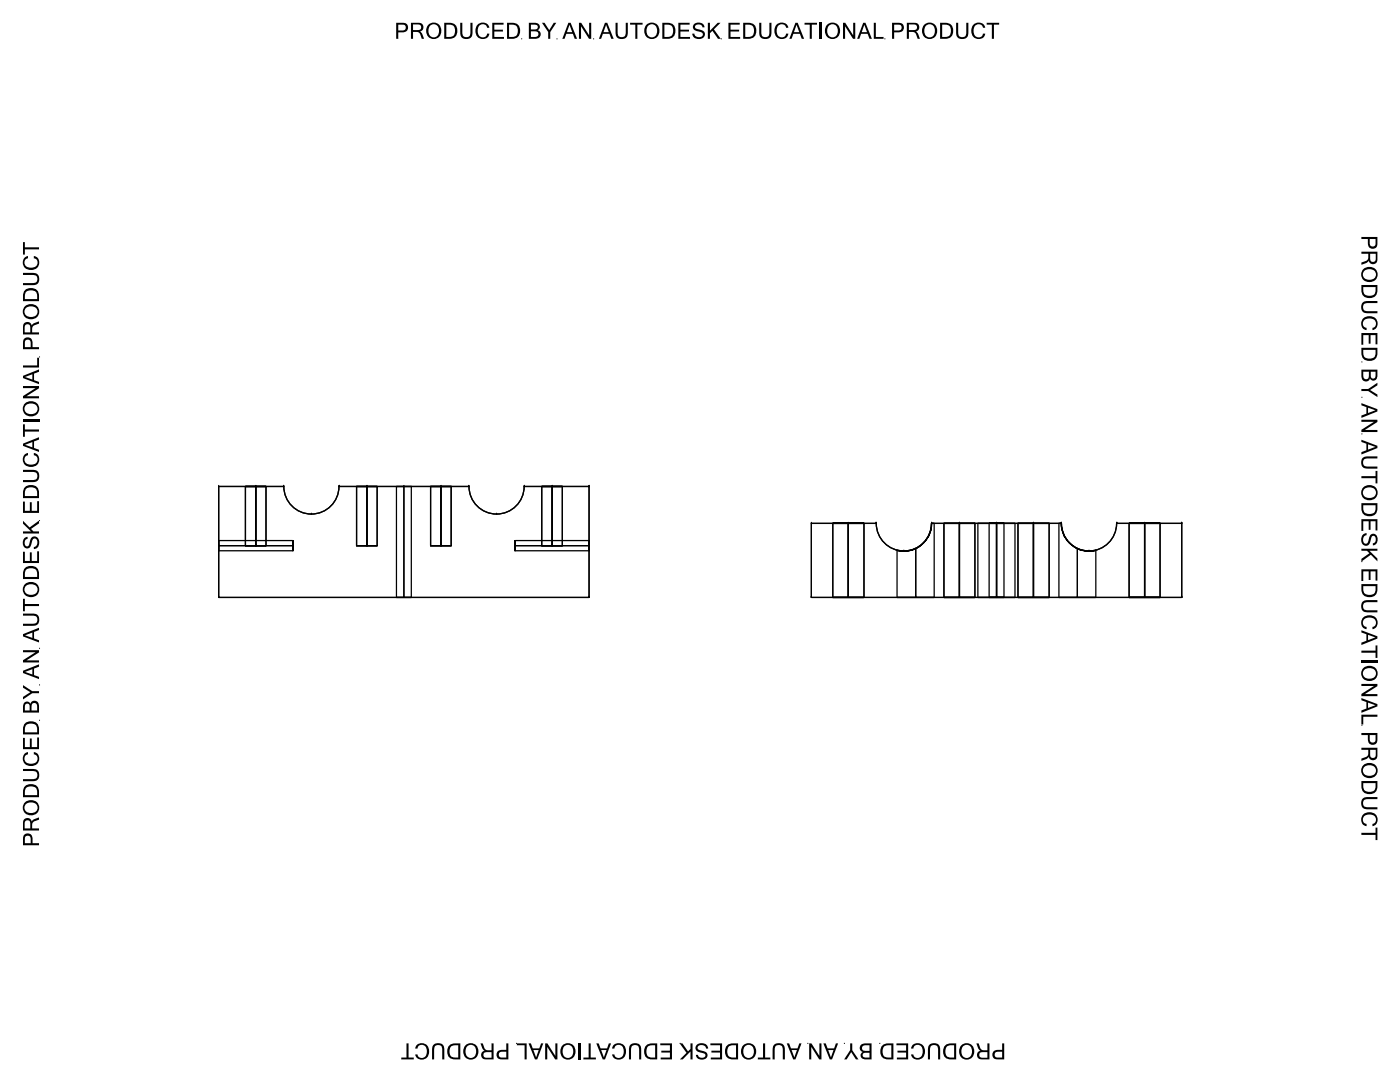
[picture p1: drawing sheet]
<svg xmlns="http://www.w3.org/2000/svg" width="279mm" height="216mm" viewBox="0 0 279 216" stroke-linecap="round" stroke-linejoin="round" font-family="sans-serif">
<g fill="none" stroke="#000" stroke-width=".25">
<path d="M43.6 97.1h.1M43.6 97.1h13M43.6 97.1v22.1M49 97.1h4.1zM49 97.1v11.8M51.1 97.1h.1M51.1 97.1v11.8M53.1 97.1v11.8M56.6 97.1h-13v22.1h74v-22.1h-13M56.6 97.1h.1M56.6 97.1a5.5 5.5 0 0 0 5.5 5.5 5.5 5.5 0 0 0 5.5-5.5 5.5 5.5 0 0 1-5.5 5.5 5.5 5.5 0 0 1-5.5-5.5zM67.7 97.1h.1"/>
<path d="M67.7 97.1h25.9M71.2 97.1h4.1zM71.2 97.1v11.8M73.2 97.1h.1M73.2 97.1v11.8M75.3 97.1v11.8M79.1 97.1h3zM79.1 97.1v22.1M80.6 97.1h.1M80.6 97.1v22.1M82.1 97.1v22.1M85.9 97.1h4.1z"/>
<path d="M85.9 97.1v11.8M88 97.1h.1M88 97.1v11.8M90 97.1v11.8M93.6 97.1h.1M93.6 97.1a5.5 5.5 0 0 0 5.5 5.5 5.5 5.5 0 0 0 5.5-5.5 5.5 5.5 0 0 1-5.5 5.5 5.5 5.5 0 0 1-5.5-5.5zM104.6 97.1h.1M104.6 97.1h13v22.1h-74M108.1 97.1h4.1zM108.1 97.1v11.8M110.2 97.1h.1M110.2 97.1v11.8"/>
<path d="M112.2 97.1v11.8M117.6 97.1h.1M43.6 107.9v2zM43.6 108.9h.1M43.6 119.2h.1M43.6 107.9h14.9M43.6 108.9h14.9M43.6 109.9h14.9M49 108.9h4.1zM51.1 108.9h.1M58.5 107.9v2zM58.5 108.9h.1"/>
<path d="M62.1 102.6h.1M71.2 108.9h4.1zM73.2 108.9h.1M79.1 119.2h3zM80.6 119.2h.1M85.9 108.9h4.1zM88 108.9h.1M99.1 102.6h.1M102.8 107.9v2zM102.8 108.9h.1M102.8 107.9h14.8M102.8 108.9h14.8"/>
<path d="M102.8 109.9h14.8M108.1 108.9h4.1zM110.2 108.9h.1M117.6 107.9v2zM117.6 119.2h.1M117.6 108.9h.1M161.9 119.2h.1M161.9 104.4h.1M161.9 104.4h12.9M161.9 104.4v14.8M166.2 104.4h6.2zM166.2 119.2h6.2z"/>
<path d="M166.2 104.4v14.8M169.3 104.4h.1M169.3 119.2h.1M169.3 104.4v14.8M172.4 104.4v14.8M174.8 104.4h-12.9v14.8h73.9v-14.8h-12.9M174.8 104.4h.1M174.9 104.4a5.5 5.5 0 0 0 5.5 5.5 5.5 5.5 0 0 0 5.5-5.5 5.5 5.5 0 0 1-5.5 5.5 5.5 5.5 0 0 1-5.5-5.5zM179 109.8a5.5 5.5 0 0 0 6.9-5.4 5.5 5.5 0 0 1-6.9 5.4zM179 119.2h7.4zM179 109.8v9.4M180.4 110h.1"/>
<path d="M182.8 119.2h.1M182.8 109.5v9.7M185.9 104.4h.5zM185.9 104.4h.1M185.9 104.4h25.9M186.4 104.4v14.8M188.4 104.4h6.2zM188.4 119.2h6.2zM188.4 104.4v14.8M191.5 104.4h.1M191.5 119.2h.1M191.5 104.4v14.8"/>
<path d="M194.6 104.4v14.8M195.2 104.4h7.4zM195.2 119.2h7.4zM195.2 104.4v14.8M197.4 104.4v14.8M198.9 104.4h.1M198.9 119.2h.1M198.9 104.4v14.8M200.4 104.4v14.8M202.6 104.4v14.8M203.2 104.4h6.2zM203.2 119.2h6.2z"/>
<path d="M203.2 104.4v14.8M206.2 104.4h.1M206.2 119.2h.1M206.2 104.4v14.8M209.4 104.4v14.8M211.3 104.4h.5zM211.3 119.2h7.4zM211.3 104.4v14.8M211.8 104.4a5.5 5.5 0 0 0 6.9 5.4 5.5 5.5 0 0 1-6.9-5.4zM211.8 104.4h.1M211.8 104.4a5.5 5.5 0 0 0 5.5 5.5 5.5 5.5 0 0 0 5.5-5.5 5.5 5.5 0 0 1-5.5 5.5 5.5 5.5 0 0 1-5.5-5.5zM215 119.2h.1"/>
<path d="M215 109.5v9.7M217.3 110h.1M218.7 109.8v9.4M222.9 104.4h.1M222.9 104.4h12.9v14.8h-73.9M225.3 104.4h6.2zM225.3 119.2h6.2zM225.3 104.4v14.8M228.4 104.4h.1M228.4 119.2h.1M228.4 104.4v14.8M231.5 104.4v14.8"/>
<path d="M235.8 119.2h.1M235.8 104.4h.1"/>
</g>
<g fill="#000">
<path d="M91.9 4.5h.4v1.9a.83 .83 0 0 0 .8 1 .83 .83 0 0 0 .8-1v-1.9h.4v1.9a1.23 1.23 0 0 1-1.2 1.4 1.23 1.23 0 0 1-1.2-1.4zM95.3 4.9a1.38 1.38 0 0 1 2.4 .6h-.5a.98 .98 0 0 0-1.2-.6 .98 .98 0 0 0-.7 1.2 .98 .98 0 0 0 .7 1.3 .98 .98 0 0 0 1.2-.7h.5a1.45 1.45 0 0 1-1.9 1 1.45 1.45 0 0 1-.9-1.9zM98.2 4.5h2.3v.4h-1.8v1h1.7v.4h-1.7v1.1h1.9v.3h-2.4zM108.2 4.5h.5l.9 1.5 .9-1.5h.5l-1.2 1.9v1.3h-.4v-1.3zM115.5 4.5h.5l1.6 2.5v-2.5h.4v3.2h-.5l-1.5-2.5v2.5h-.5zM122.8 4.5h.5v1.9a.83 .83 0 0 0 .8 1 .83 .83 0 0 0 .8-1v-1.9h.4v1.9a1.23 1.23 0 0 1-1.2 1.4 1.23 1.23 0 0 1-1.3-1.4zM125.7 4.5h2.5v.4h-1v2.8h-.4v-2.8h-1.1zM135.4 4.5h2.2v.4h-1.8v1h1.7v.4h-1.7v1.1h1.9v.3h-2.3zM138.6 4.8a1.27 1.27 0 0 1 2 .7h-.4a.73 .73 0 0 0-.8-.7 .73 .73 0 0 0-.7 .7l.5 .3a1.37 1.37 0 0 1 1.5 1 1.3 1.3 0 0 1-1.3 1 1.3 1.3 0 0 1-1.2-1.1h.4a.9 .9 0 0 0 .8 .7 .9 .9 0 0 0 .9-.5l-.2-.4a2.37 2.37 0 0 1-1.8-.9v-.5zM141.3 4.5h.4v1.6l1.5-1.6h.6l-1.3 1.4 1.3 1.8h-.5l-1.1-1.6-.5 .5v1.1h-.4zM145.4 4.5h2.2v.4h-1.8v1h1.7v.4h-1.7v1.1h1.9v.3h-2.3zM151.5 4.5h.4v1.9a.83 .83 0 0 0 .8 1 .83 .83 0 0 0 .9-1v-1.9h.4v1.9a1.23 1.23 0 0 1-1.3 1.4 1.23 1.23 0 0 1-1.2-1.4z"/>
<path d="M154.9 4.9a1.38 1.38 0 0 1 2.4 .6h-.4a.98 .98 0 0 0-1.3-.6 .98 .98 0 0 0-.6 1.2 .98 .98 0 0 0 .6 1.3 .98 .98 0 0 0 1.3-.7h.4a1.45 1.45 0 0 1-1.8 1 1.45 1.45 0 0 1-.9-1.9zM160.6 4.5h2.5v.4h-1.1v2.8h-.4v-2.8h-1zM168.2 4.5h.5l1.6 2.5v-2.5h.4v3.2h-.5l-1.5-2.5v2.5h-.5zM174.4 4.5h.4v2.9h1.5v.3h-1.9zM190.8 4.5h.4v1.9a.83 .83 0 0 0 .8 1 .83 .83 0 0 0 .8-1v-1.9h.5v1.9a1.23 1.23 0 0 1-1.3 1.4 1.23 1.23 0 0 1-1.2-1.4zM194.2 4.9a1.38 1.38 0 0 1 2.4 .6h-.4a.98 .98 0 0 0-1.3-.6 .98 .98 0 0 0-.6 1.2 .98 .98 0 0 0 .6 1.3 .98 .98 0 0 0 1.3-.7h.4a1.45 1.45 0 0 1-1.8 1 1.45 1.45 0 0 1-.9-1.9zM196.9 4.5h2.5v.4h-1v2.8h-.5v-2.8h-1zM4.6 48.3h.4v1h2.8v.5h-2.8v1h-.4zM4.6 54.5h1.8a1.23 1.23 0 0 1 1.4 1.2 1.23 1.23 0 0 1-1.4 1.2h-1.8v-.4h1.8a.83 .83 0 0 0 1.1-.8 .83 .83 0 0 0-1.1-.8h-1.8zM4.8 51.5l.8-.4v.4a.98 .98 0 0 0-.7 1.3 .98 .98 0 0 0 1.3 .6 .98 .98 0 0 0 1.2-.6 .98 .98 0 0 0-.6-1.3v-.4a1.45 1.45 0 0 1 .9 1.9 1.45 1.45 0 0 1-1.9 .8 1.46 1.46 0 0 1-1-2.3zM4.6 77h3.2v.5l-2.5 1.6h2.5v.4h-3.2v-.5l2.5-1.6h-2.5zM4.6 72.9h2.8v-1.5h.4v1.9h-3.2z"/>
<path d="M272 60.3l.8-.2h2.1v.4h-1.8a.83 .83 0 0 0-1.1 .8 .83 .83 0 0 0 1.1 .8h1.8v.4h-1.8a1.26 1.26 0 0 1-1.4-.7 1.26 1.26 0 0 1 .3-1.5zM272.1 63.5a1.64 1.64 0 0 1 2-.3 1.64 1.64 0 0 1 .7 2 1.09 1.09 0 0 1-.9 .7v-.5a.98 .98 0 0 0 .7-1.2 .98 .98 0 0 0-1.3-.7 .98 .98 0 0 0-1.3 .7 .98 .98 0 0 0 .7 1.2v.5a1.37 1.37 0 0 1-1-1 1.37 1.37 0 0 1 .4-1.4zM271.7 66.5h3.2v2.2h-.4v-1.8h-1v1.7h-.4v-1.7h-1v1.9h-.4zM271.7 77.6h1.4l1.8-1.2v.5l-1.5 .9 1.5 .9v.5l-1.8-1.2h-1.4zM4.6 84.7h.4v1h2.8v.4h-2.8v1.1h-.4zM4.6 93.8h1.8a1.23 1.23 0 0 1 1.4 1.2 1.23 1.23 0 0 1-1.4 1.2h-1.8v-.4h1.8a.83 .83 0 0 0 1.1-.8 .83 .83 0 0 0-1.1-.8h-1.8zM4.8 90.8l.8-.4v.4a.98 .98 0 0 0-.7 1.3 .98 .98 0 0 0 1.3 .6 .98 .98 0 0 0 1.2-.6 .98 .98 0 0 0-.6-1.3v-.4a1.45 1.45 0 0 1 .9 1.9 1.45 1.45 0 0 1-1.9 .8 1.46 1.46 0 0 1-1-2.3zM272 91.3l.8-.2h2.1v.4h-1.8a.83 .83 0 0 0-1.1 .8 .83 .83 0 0 0 1.1 .8h1.8v.4h-1.8a1.26 1.26 0 0 1-1.4-.7 1.26 1.26 0 0 1 .3-1.5zM271.7 83.8h3.2v.4l-2.5 1.6h2.5v.4h-3.2v-.4l2.5-1.6h-2.5zM271.7 95h2.8v-1h.4v2.5h-.4v-1.1h-2.8zM4.6 119.5h.4v1h2.8v.4h-2.8v1.1h-.4zM4.6 110.1h.4v1.8h1v-1.7h.3v1.7h1.1v-1.9h.4v2.3h-3.2z"/>
<path d="M4.6 103.9l1.3 1.3 1.9-1.3v.5l-1.6 1.1 .5 .5h1.1v.5h-3.2v-.5h1.6l-1.6-1.5zM4.6 100.1h.4v1.8h1v-1.7h.3v1.7h1.1v-1.9h.4v2.3h-3.2zM4.8 107.5l.7-.4v.4a.73 .73 0 0 0-.6 .8 .73 .73 0 0 0 .7 .7l.2-.5a1.37 1.37 0 0 1 1.1-1.5 1.3 1.3 0 0 1 .9 1.4 1.3 1.3 0 0 1-1 1.2v-.4a.9 .9 0 0 0 .7-.8 .9 .9 0 0 0-.6-1l-.4 .3a2.37 2.37 0 0 1-.9 1.7 1.14 1.14 0 0 1-1-.7 1.14 1.14 0 0 1 .2-1.2zM272 106.7l.7-.3v.4a.9 .9 0 0 0-.7 .8 .9 .9 0 0 0 .6 .9l.4-.2a2.37 2.37 0 0 1 .8-1.8 1.16 1.16 0 0 1 1.2 .8 1.16 1.16 0 0 1-.5 1.4l-.5 .1v-.4a.73 .73 0 0 0 .6-.8 .73 .73 0 0 0-.7-.6l-.3 .4a1.37 1.37 0 0 1-1 1.5 1.33 1.33 0 0 1-.6-2.2zM271.7 103.6h3.2v2.2h-.4v-1.8h-1v1.7h-.4v-1.7h-1v1.9h-.4zM271.7 109.5h3.2v.4h-1.6l1.6 1.6v.5l-1.3-1.3-1.9 1.4v-.6l1.6-1.1-.5-.5h-1.1zM271.7 113.6h3.2v2.3h-.4v-1.9h-1v1.7h-.4v-1.7h-1v1.9h-.4zM4.6 136.7l1.8 1.2h1.4v.4h-1.4l-1.8 1.3v-.5l1.5-1-1.5-.9zM4.6 129.7h3.2v.5l-2.5 1.6h2.5v.4h-3.2v-.5l2.5-1.6h-2.5zM4.6 122.4h1.8a1.23 1.23 0 0 1 1.4 1.3 1.23 1.23 0 0 1-1.4 1.2h-1.8v-.4h1.8a.83 .83 0 0 0 1.1-.8 .83 .83 0 0 0-1.1-.9h-1.8zM272 120l.8-.3h2.1v.5h-1.8a.83 .83 0 0 0-1.1 .8 .83 .83 0 0 0 1.1 .8h1.8v.4h-1.8a1.26 1.26 0 0 1-1.4-.7 1.26 1.26 0 0 1 .3-1.5zM272.1 123.2a1.64 1.64 0 0 1 2-.3 1.64 1.64 0 0 1 .7 2 1.09 1.09 0 0 1-.9 .7v-.5a.98 .98 0 0 0 .7-1.3 .98 .98 0 0 0-1.3-.6 .98 .98 0 0 0-1.3 .7 .98 .98 0 0 0 .7 1.2v.5a1.37 1.37 0 0 1-1-1 1.37 1.37 0 0 1 .4-1.4z"/>
<path d="M271.7 136.5h3.2v.4l-2.5 1.6h2.5v.4h-3.2v-.4l2.5-1.6h-2.5zM271.7 129.8h2.8v-1h.4v2.5h-.4v-1.1h-2.8zM4.6 147.2h.4v1.9h1v-1.7h.3v1.7h1.1v-1.9h.4v2.3h-3.2zM4.6 153.4h1.8a1.23 1.23 0 0 1 1.4 1.3 1.23 1.23 0 0 1-1.4 1.2h-1.8v-.4h1.8a.83 .83 0 0 0 1.1-.8 .83 .83 0 0 0-1.1-.9h-1.8zM4.8 150.5l.8-.4v.4a.98 .98 0 0 0-.7 1.3 .98 .98 0 0 0 1.3 .6 .98 .98 0 0 0 1.2-.6 .98 .98 0 0 0-.6-1.3v-.4a1.45 1.45 0 0 1 .9 1.8 1.45 1.45 0 0 1-1.9 .9 1.46 1.46 0 0 1-1-2.3zM271.7 142.6h3.2v.4h-2.8v1.6h-.4zM272 159.3l.8-.3h2.1v.5h-1.8a.83 .83 0 0 0-1.1 .8 .83 .83 0 0 0 1.1 .8h1.8v.4h-1.8a1.26 1.26 0 0 1-1.4-.7 1.26 1.26 0 0 1 .3-1.5zM272.1 162.5a1.64 1.64 0 0 1 2-.3 1.64 1.64 0 0 1 .7 2 1.09 1.09 0 0 1-.9 .7v-.5a.98 .98 0 0 0 .7-1.3 .98 .98 0 0 0-1.3-.6 .98 .98 0 0 0-1.3 .7 .98 .98 0 0 0 .7 1.2v.5a1.37 1.37 0 0 1-1-1 1.37 1.37 0 0 1 .4-1.4zM271.7 166.2h2.8v-1.1h.4v2.5h-.4v-1h-2.8zM81.1 208.2h.4v2.8h1.1v.4h-2.5v-.4h1zM83.3 208.4a1.57 1.57 0 0 1 1.9 .1 1.57 1.57 0 0 1 .3 2 1.4 1.4 0 0 1-1.3 .9 1.4 1.4 0 0 1-1.3-1h.4a.98 .98 0 0 0 1.3 .7 .98 .98 0 0 0 .6-1.3 .98 .98 0 0 0-.7-1.3 .98 .98 0 0 0-1.2 .7h-.4zM86.6 208.4a1.26 1.26 0 0 1 1.4-.2 1.26 1.26 0 0 1 .7 1.4v1.8h-.4v-1.8a.83 .83 0 0 0-.9-1.1 .83 .83 0 0 0-.8 1.1v1.8h-.4v-2.2z"/>
<path d="M103.2 208.2h1.9v3.2h-.4v-2.8h-1.5zM108.8 208.2h.4l1.6 2.5v-2.5h.4v3.2h-.4l-1.6-2.5v2.5h-.4zM117.5 208.2h.4v2.8h1v.4h-2.5v-.4h1.1zM122.6 208.4a1.57 1.57 0 0 1 1.9 .1 1.57 1.57 0 0 1 .3 2 1.4 1.4 0 0 1-1.3 .9 1.4 1.4 0 0 1-1.3-1h.4a.98 .98 0 0 0 1.3 .7 .98 .98 0 0 0 .6-1.3 .98 .98 0 0 0-.7-1.3 .98 .98 0 0 0-1.2 .7h-.4zM125.9 208.4a1.26 1.26 0 0 1 1.4-.2 1.26 1.26 0 0 1 .7 1.4v1.8h-.4v-1.8a.83 .83 0 0 0-.9-1.1 .83 .83 0 0 0-.8 1.1v1.8h-.4v-2.2zM131.8 208.2h2.3v3.2h-2.2v-.4h1.8v-1h-1.7v-.4h1.7v-1h-1.9zM135.6 208.2h.6l1.1 1.6 .5-.5v-1.1h.4v3.2h-.4v-1.6l-1.6 1.6h-.5l1.3-1.3zM139.1 208.4a1.35 1.35 0 0 1 2.2 .8h-.4a.9 .9 0 0 0-.8-.7 .9 .9 0 0 0-.9 .6l.2 .4a2.37 2.37 0 0 1 1.8 .8 1.16 1.16 0 0 1-.8 1.2 1.16 1.16 0 0 1-1.4-.5l-.1-.5h.4a.73 .73 0 0 0 .8 .6 .73 .73 0 0 0 .7-.7l-.5-.3a1.37 1.37 0 0 1-1.5-1zM141.8 208.2h2.3v3.2h-2.2v-.4h1.8v-1h-1.7v-.4h1.7v-1h-1.9zM152.3 208.2h.4v2.8h1v.4h-2.5v-.4h1.1zM154.6 208.4a1.26 1.26 0 0 1 1.4-.2 1.26 1.26 0 0 1 .6 1.4v1.8h-.4v-1.8a.83 .83 0 0 0-.8-1.1 .83 .83 0 0 0-.8 1.1v1.8h-.4v-2.2zM161.5 208.2h.4l1.6 2.5v-2.5h.4v3.2h-.4l-1.6-2.5v2.5h-.4z"/>
<path d="M169.7 208.2h.4v1.4l1.2 1.8h-.5l-.9-1.5-.9 1.5h-.5l1.2-1.8zM178.9 208.2h2.3v3.2h-2.2v-.4h1.8v-1h-1.7v-.4h1.7v-1h-1.9zM182.2 208.4a1.57 1.57 0 0 1 2 .1 1.57 1.57 0 0 1 .3 2 1.4 1.4 0 0 1-1.4 .9 1.4 1.4 0 0 1-1.3-1h.5a.98 .98 0 0 0 1.2 .7 .98 .98 0 0 0 .6-1.3 .98 .98 0 0 0-.6-1.3 .98 .98 0 0 0-1.2 .7h-.5zM185.6 208.4a1.26 1.26 0 0 1 1.4-.2 1.26 1.26 0 0 1 .6 1.4v1.8h-.4v-1.8a.83 .83 0 0 0-.8-1.1 .83 .83 0 0 0-.8 1.1v1.8h-.4v-2.2z"/>
<path d="M79.1 4.5h1.1a.98 .98 0 0 1 1.3 1 .98 .98 0 0 1-1.2 1h-.8v1.2h-.4zM79.5 4.9v1.2h.8a.6 .6 0 0 0 .7-.6 .6 .6 0 0 0-.7-.6z"/>
<path d="M82 4.5h1.4a.9 .9 0 0 1 1.1 .7 .9 .9 0 0 1-.7 1.1 1.71 1.71 0 0 1 .8 1.4h-.4l-.5-1.1-.5-.2h-.8v1.3h-.4zM82.4 4.9v1.1h.9a.57 .57 0 0 0 .8-.5 .57 .57 0 0 0-.7-.6z"/>
<path d="M85.5 5a1.57 1.57 0 0 1 2.1 .1 1.57 1.57 0 0 1 0 2.1 1.57 1.57 0 0 1-2.1 .1 1.88 1.88 0 0 1 0-2.3zM85.8 5.2a1.32 1.32 0 0 0-.2 1.5 1.32 1.32 0 0 0 1.3 .7 1.38 1.38 0 0 0 .7-1.4 1.38 1.38 0 0 0-1-1.2z"/>
<path d="M88.7 4.5a2.3 2.3 0 0 1 2.4 .8 1.61 1.61 0 0 1 0 1.6 1.61 1.61 0 0 1-1.4 .8h-1zM89.1 4.9v2.5a1.3 1.3 0 0 0 1.7-1.3 1.3 1.3 0 0 0-1.7-1.2z"/>
<path d="M101.2 4.5a2.3 2.3 0 0 1 2.4 .8 1.61 1.61 0 0 1 .1 1.6 1.61 1.61 0 0 1-1.5 .8h-1zM101.6 4.9v2.5a1.3 1.3 0 0 0 1.7-1.3 1.3 1.3 0 0 0-1.7-1.2z"/>
<path d="M105.5 4.5a2.69 2.69 0 0 1 2 .3 .74 .74 0 0 1-.2 1.2 .9 .9 0 0 1 .6 1.2 .9 .9 0 0 1-1.2 .5h-1.2zM106 4.9v1h.7a.51 .51 0 0 0 .6-.5 .51 .51 0 0 0-.7-.5zM106 6.3v1.1h.7a.59 .59 0 0 0 .8-.6 .59 .59 0 0 0-.8-.5z"/>
<path d="M113.7 5l-.6 1.4h1.1zM113.4 4.5h.5l1.3 3.2h-.5l-.4-1h-1.3l-.3 1h-.5z"/>
<path d="M121 5l-.6 1.4h1.1zM120.7 4.5h.5l1.3 3.2h-.5l-.4-1h-1.3l-.3 1h-.5z"/>
<path d="M129 5a1.57 1.57 0 0 1 2.2 .1 1.57 1.57 0 0 1 0 2.1 1.57 1.57 0 0 1-2.2 .1 1.88 1.88 0 0 1 0-2.3zM129.3 5.2a1.32 1.32 0 0 0-.2 1.5 1.32 1.32 0 0 0 1.3 .7 1.38 1.38 0 0 0 .7-1.4 1.38 1.38 0 0 0-1-1.2z"/>
<path d="M132.2 4.5a2.3 2.3 0 0 1 2.4 .8 1.61 1.61 0 0 1 .1 1.6 1.61 1.61 0 0 1-1.5 .8h-1zM132.6 4.9v2.5a1.3 1.3 0 0 0 1.7-1.3 1.3 1.3 0 0 0-1.7-1.2z"/>
<path d="M148.3 4.5a2.3 2.3 0 0 1 2.5 .8 1.61 1.61 0 0 1 0 1.6 1.61 1.61 0 0 1-1.5 .8h-1zM148.7 4.9v2.5a1.3 1.3 0 0 0 1.8-1.3 1.3 1.3 0 0 0-1.8-1.2z"/>
<path d="M159 5l-.6 1.4h1.1zM158.7 4.5h.5l1.3 3.2h-.5l-.4-1h-1.3l-.3 1h-.5z"/>
<path d="M165.1 5a1.57 1.57 0 0 1 2.1 .1 1.57 1.57 0 0 1 0 2.1 1.57 1.57 0 0 1-2.1 .1 1.88 1.88 0 0 1 0-2.3zM165.4 5.2a1.32 1.32 0 0 0-.3 1.5 1.32 1.32 0 0 0 1.3 .7 1.38 1.38 0 0 0 .8-1.4 1.38 1.38 0 0 0-1-1.2z"/>
<path d="M172.5 5l-.5 1.4h1zM172.3 4.5h.4l1.3 3.2h-.5l-.3-1h-1.3l-.4 1h-.4z"/>
<path d="M178 4.5h1.2a.98 .98 0 0 1 1.2 1 .98 .98 0 0 1-1.2 1h-.8v1.2h-.4zM178.4 4.9v1.2h.8a.6 .6 0 0 0 .7-.6 .6 .6 0 0 0-.7-.6z"/>
<path d="M181 4.5h1.4a.9 .9 0 0 1 1 .7 .9 .9 0 0 1-.6 1.1 1.71 1.71 0 0 1 .8 1.4h-.5l-.4-1.1-.5-.2h-.8v1.3h-.4zM181.4 4.9v1.1h.9a.57 .57 0 0 0 .7-.5 .57 .57 0 0 0-.6-.6z"/>
<path d="M184.4 5a1.57 1.57 0 0 1 2.2 .1 1.57 1.57 0 0 1 0 2.1 1.57 1.57 0 0 1-2.2 .1 1.88 1.88 0 0 1 0-2.3zM184.8 5.2a1.32 1.32 0 0 0-.3 1.5 1.32 1.32 0 0 0 1.3 .7 1.38 1.38 0 0 0 .8-1.4 1.38 1.38 0 0 0-1.1-1.2z"/>
<path d="M187.6 4.5a2.3 2.3 0 0 1 2.5 .8 1.61 1.61 0 0 1 0 1.6 1.61 1.61 0 0 1-1.5 .8h-1zM188 4.9v2.5a1.3 1.3 0 0 0 1.8-1.3 1.3 1.3 0 0 0-1.8-1.2z"/>
<path d="M271.7 50.2h3.2v1.4a.9 .9 0 0 1-.7 1.1 .9 .9 0 0 1-1.1-.7 1.71 1.71 0 0 1-1.4 .8v-.4l1.1-.5 .3-.5v-.8h-1.4zM273.4 50.6v.9a.57 .57 0 0 0 .6 .8 .57 .57 0 0 0 .6-.7v-1z"/>
<path d="M271.7 47.3h3.2v1.1a.98 .98 0 0 1-.9 1.3 .98 .98 0 0 1-1-1.2v-.8h-1.3zM273.4 47.7v.8a.6 .6 0 0 0 .5 .7 .6 .6 0 0 0 .6-.7v-.8z"/>
<path d="M271.7 56.9h3.2a2.3 2.3 0 0 1-.7 2.4 1.61 1.61 0 0 1-1.7 .1 1.61 1.61 0 0 1-.8-1.5zM272.1 57.3a1.3 1.3 0 0 0 1.2 1.7 1.3 1.3 0 0 0 1.2-1.7z"/>
<path d="M272.1 53.7a1.61 1.61 0 0 1 2.3-.1 1.61 1.61 0 0 1 .1 2.3 1.63 1.63 0 0 1-2.2 .1 1.63 1.63 0 0 1-.4-2.1zM272.3 54a1.12 1.12 0 0 0-.1 1.4 1.12 1.12 0 0 0 1.4 .4 1.06 1.06 0 0 0 1-1.2 1.06 1.06 0 0 0-1.3-.9z"/>
<path d="M5 61.1a1.63 1.63 0 0 1 2.2-.2 1.63 1.63 0 0 1 .4 2.2 1.62 1.62 0 0 1-2.4 .4 1.62 1.62 0 0 1-.2-2.4zM5.2 61.4a1.12 1.12 0 0 0-.1 1.5 1.12 1.12 0 0 0 1.4 .3 1.06 1.06 0 0 0 1-1.2 1.06 1.06 0 0 0-1.3-.9z"/>
<path d="M4.8 67.6a1 1 0 0 1 1.2-.2 1 1 0 0 1 .5 1.1v.8h1.3v.4h-3.2v-1.6zM5.1 68l-.1 1.3h1.1v-.8a.61 .61 0 0 0-.3-.7 .61 .61 0 0 0-.7 .2z"/>
<path d="M5 57.9a1.67 1.67 0 0 1 1.8-.3 1.67 1.67 0 0 1 1 1.5v1h-3.2a2.71 2.71 0 0 1 .4-2.2zM5.3 58.2l-.3 .6v.9h2.4v-.6a1.27 1.27 0 0 0-.7-1.2 1.27 1.27 0 0 0-1.4 .3z"/>
<path d="M5 75.2l1.5 .5v-1zM4.6 75l3.2-1.3v.5l-1 .4v1.3l1 .3v.5l-3.2-1.3z"/>
<path d="M4.8 64.5a.9 .9 0 0 1 1.5 .4 1.71 1.71 0 0 1 1.5-.8v.5l-1.1 .4-.3 .6v.7h1.4v.4h-3.2v-1.6zM5.1 64.9l-.2 1.4h1.1v-.9a.58 .58 0 0 0-.2-.6 .58 .58 0 0 0-.7 .1z"/>
<path d="M271.7 73.8h3.2a2.7 2.7 0 0 1-.2 1.9 .74 .74 0 0 1-1.3-.2 .9 .9 0 0 1-1.1 .6 .9 .9 0 0 1-.6-1.2zM273.6 74.2v.7a.51 .51 0 0 0 .5 .6 .51 .51 0 0 0 .4-.7v-.6zM272.1 74.2v.7a.59 .59 0 0 0 .6 .8 .59 .59 0 0 0 .5-.8v-.7z"/>
<path d="M271.7 69.4h3.2a2.3 2.3 0 0 1-.7 2.4 1.61 1.61 0 0 1-1.7 .1 1.61 1.61 0 0 1-.8-1.5zM272.1 69.8a1.3 1.3 0 0 0 1.2 1.8 1.3 1.3 0 0 0 1.2-1.8z"/>
<path d="M5 80.5a1.63 1.63 0 0 1 2.2-.2 1.63 1.63 0 0 1 .4 2.1 1.62 1.62 0 0 1-2.4 .4 1.62 1.62 0 0 1-.2-2.3zM5.2 80.8a1.12 1.12 0 0 0-.1 1.4 1.12 1.12 0 0 0 1.4 .4 1.06 1.06 0 0 0 1-1.2 1.06 1.06 0 0 0-1.3-.9z"/>
<path d="M5 97.2a1.67 1.67 0 0 1 1.8-.3 1.67 1.67 0 0 1 1 1.5v1h-3.2a2.71 2.71 0 0 1 .4-2.2zM5.3 97.5l-.3 .6v.9h2.4v-.6a1.27 1.27 0 0 0-.7-1.2 1.27 1.27 0 0 0-1.4 .3z"/>
<path d="M5 88.8l1.5 .5v-1.1zM4.6 88.5l3.2-1.3v.5l-1 .4v1.3l1 .3v.5l-3.2-1.2z"/>
<path d="M273 81.4v1l1.5-.5zM271.7 80.4l3.2 1.2v.5l-3.2 1.3v-.5l1-.4v-1.3l-1-.3z"/>
<path d="M273 88.7v1l1.5-.5zM271.7 87.7l3.2 1.3v.4l-3.2 1.3v-.5l1-.4v-1.3l-1-.3z"/>
<path d="M272.1 97.2a1.61 1.61 0 0 1 2.3-.1 1.61 1.61 0 0 1 .1 2.3 1.63 1.63 0 0 1-2.2 .2 1.63 1.63 0 0 1-.4-2.2zM272.3 97.5a1.12 1.12 0 0 0-.1 1.5 1.12 1.12 0 0 0 1.4 .3 1.06 1.06 0 0 0 1-1.2 1.06 1.06 0 0 0-1.3-.9z"/>
<path d="M5 116.5a1.63 1.63 0 0 1 2.2-.1 1.63 1.63 0 0 1 .4 2.1 1.62 1.62 0 0 1-2.4 .4 1.62 1.62 0 0 1-.2-2.4zM5.2 116.9a1.12 1.12 0 0 0-.1 1.4 1.12 1.12 0 0 0 1.4 .4 1.06 1.06 0 0 0 1-1.2 1.06 1.06 0 0 0-1.3-.9z"/>
<path d="M5 113.3a1.67 1.67 0 0 1 1.8-.3 1.67 1.67 0 0 1 1 1.5v1h-3.2a2.71 2.71 0 0 1 .4-2.2zM5.3 113.6l-.3 .6v.9h2.4v-.5a1.27 1.27 0 0 0-.7-1.2 1.27 1.27 0 0 0-1.4 .2z"/>
<path d="M271.7 100.4h3.2a2.3 2.3 0 0 1-.7 2.4 1.61 1.61 0 0 1-1.7 .1 1.61 1.61 0 0 1-.8-1.5zM272.1 100.8a1.3 1.3 0 0 0 1.2 1.8 1.3 1.3 0 0 0 1.2-1.8z"/>
<path d="M271.7 116.5h3.2a2.3 2.3 0 0 1-.7 2.5 1.61 1.61 0 0 1-1.7 0 1.61 1.61 0 0 1-.8-1.5zM272.1 117a1.3 1.3 0 0 0 1.2 1.7 1.3 1.3 0 0 0 1.2-1.7z"/>
<path d="M5 134.1l1.5 .5v-1.1zM4.6 133.8l3.2-1.2v.4l-1 .4v1.3l1 .4v.4l-3.2-1.2z"/>
<path d="M5 126.8l1.5 .5v-1.1zM4.6 126.5l3.2-1.2v.4l-1 .4v1.3l1 .4v.4l-3.2-1.2z"/>
<path d="M4.8 140.3a.74 .74 0 0 1 1.3 .1 .9 .9 0 0 1 1.1-.5 .9 .9 0 0 1 .6 1.1v1.2h-3.2a2.69 2.69 0 0 1 .2-1.9zM5.1 140.6l-.1 1.2h.9v-1.1a.45 .45 0 0 0-.8-.1zM6.4 140.4l-.1 1.4h1.1v-.8a.59 .59 0 0 0-.3-.7 .59 .59 0 0 0-.7 .1z"/>
<path d="M273 126.7v1l1.5-.5zM271.7 125.8l3.2 1.2v.4l-3.2 1.3v-.5l1-.3v-1.3l-1-.4z"/>
<path d="M272.1 133.3a1.61 1.61 0 0 1 2.3-.1 1.61 1.61 0 0 1 .1 2.3 1.63 1.63 0 0 1-2.2 .1 1.63 1.63 0 0 1-.4-2.1zM272.3 133.6a1.12 1.12 0 0 0-.1 1.4 1.12 1.12 0 0 0 1.4 .4 1.06 1.06 0 0 0 1-1.2 1.06 1.06 0 0 0-1.3-.9z"/>
<path d="M5 156.9a1.67 1.67 0 0 1 1.8-.3 1.67 1.67 0 0 1 1 1.5v1h-3.2a2.71 2.71 0 0 1 .4-2.2zM5.3 157.2l-.3 .6v.9h2.4v-.6a1.27 1.27 0 0 0-.7-1.2 1.27 1.27 0 0 0-1.4 .3z"/>
<path d="M5 144.3a1.67 1.67 0 0 1 1.8-.3 1.67 1.67 0 0 1 1 1.5v1h-3.2a2.71 2.71 0 0 1 .4-2.2zM5.3 144.6l-.3 .6v.9h2.4v-.5a1.27 1.27 0 0 0-.7-1.2 1.27 1.27 0 0 0-1.4 .2z"/>
<path d="M271.7 149.2h3.2v1.4a.9 .9 0 0 1-.7 1.1 .9 .9 0 0 1-1.1-.7 1.71 1.71 0 0 1-1.4 .8v-.4l1.1-.5 .3-.5v-.8h-1.4zM273.4 149.6v.9a.57 .57 0 0 0 .6 .7 .57 .57 0 0 0 .6-.6v-1z"/>
<path d="M273 140.2v1.1l1.5-.6zM271.7 139.3l3.2 1.2v.4l-3.2 1.3v-.4l1-.4v-1.3l-1-.4z"/>
<path d="M271.7 146.3h3.2v1.1a.98 .98 0 0 1-.9 1.2 .98 .98 0 0 1-1-1.1v-.8h-1.3zM273.4 146.7v.7a.6 .6 0 0 0 .5 .8 .6 .6 0 0 0 .6-.8v-.7z"/>
<path d="M271.7 155.8h3.2a2.3 2.3 0 0 1-.7 2.5 1.61 1.61 0 0 1-1.7 0 1.61 1.61 0 0 1-.8-1.5zM272.1 156.3a1.3 1.3 0 0 0 1.2 1.7 1.3 1.3 0 0 0 1.2-1.7z"/>
<path d="M272.1 152.7a1.61 1.61 0 0 1 2.3-.1 1.61 1.61 0 0 1 .1 2.2 1.63 1.63 0 0 1-2.2 .2 1.63 1.63 0 0 1-.4-2.1zM272.3 153a1.12 1.12 0 0 0-.1 1.4 1.12 1.12 0 0 0 1.4 .4 1.06 1.06 0 0 0 1-1.2 1.06 1.06 0 0 0-1.3-.9z"/>
<path d="M5 160.1a1.63 1.63 0 0 1 2.2-.2 1.63 1.63 0 0 1 .4 2.1 1.62 1.62 0 0 1-2.4 .4 1.62 1.62 0 0 1-.2-2.3zM5.2 160.4a1.12 1.12 0 0 0-.1 1.4 1.12 1.12 0 0 0 1.4 .4 1.06 1.06 0 0 0 1-1.2 1.06 1.06 0 0 0-1.3-.9z"/>
<path d="M4.8 166.6a1 1 0 0 1 1.2-.2 1 1 0 0 1 .5 1.1v.7h1.3v.5h-3.2v-1.7zM5.1 167l-.1 1.2h1.1v-.7a.61 .61 0 0 0-.3-.7 .61 .61 0 0 0-.7 .2z"/>
<path d="M4.8 163.5a.9 .9 0 0 1 1.5 .4 1.71 1.71 0 0 1 1.5-.8v.5l-1.1 .4-.3 .5v.8h1.4v.4h-3.2v-1.6zM5.1 163.8l-.2 1.5h1.1v-.9a.58 .58 0 0 0-.2-.7 .58 .58 0 0 0-.7 .1z"/>
<path d="M89.7 208.6a2.67 2.67 0 0 1 2.2-.4v3.2a2.3 2.3 0 0 1-2.5-.7 2.11 2.11 0 0 1 .3-2.1zM90 208.9a1.34 1.34 0 0 0 .6 2.1h.9v-2.4h-.9z"/>
<path d="M92.9 208.6a1.58 1.58 0 0 1 2.1 .1 1.58 1.58 0 0 1 0 2.2 1.58 1.58 0 0 1-2.1 .1 1.89 1.89 0 0 1 0-2.4zM93.2 208.8a1.32 1.32 0 0 0-.2 1.5 1.32 1.32 0 0 0 1.2 .8 1.38 1.38 0 0 0 .8-1.4 1.38 1.38 0 0 0-1-1.2z"/>
<path d="M95.9 208.2h.4l.5 1.1 .5 .3h.8v-1.4h.4v3.2h-1.4a.9 .9 0 0 1-1.1-.7 .9 .9 0 0 1 .7-1.1 1.71 1.71 0 0 1-.8-1.4zM96.6 210.1l-.1 .2a.56 .56 0 0 0 .6 .8h1v-1.2z"/>
<path d="M99.4 209.7a2.25 2.25 0 0 1 1.6-.2v-1.3h.5v3.2h-1.2a.97 .97 0 0 1-1.1-.5 .97 .97 0 0 1 .2-1.2zM99.7 210a.6 .6 0 0 0-.1 .7 .6 .6 0 0 0 .7 .3h.7v-1.1z"/>
<path d="M106.4 209.5l.6 1.5 .5-1.5zM105.5 208.2h.5l.3 1h1.3l.4-1h.4l-1.2 3.2h-.4z"/>
<path d="M112.3 208.6a1.58 1.58 0 0 1 2.1 .1 1.58 1.58 0 0 1 0 2.2 1.58 1.58 0 0 1-2.1 .1 1.89 1.89 0 0 1 0-2.4zM112.6 208.8a1.32 1.32 0 0 0-.3 1.5 1.32 1.32 0 0 0 1.3 .8 1.38 1.38 0 0 0 .8-1.4 1.38 1.38 0 0 0-1.1-1.2z"/>
<path d="M120 209.5l.5 1.5 .5-1.5zM119 208.2h.5l.4 1h1.3l.3-1h.5l-1.3 3.2h-.4z"/>
<path d="M129 208.6a2.67 2.67 0 0 1 2.2-.4v3.2a2.3 2.3 0 0 1-2.5-.7 2.11 2.11 0 0 1 .3-2.1zM129.3 208.9a1.34 1.34 0 0 0 .6 2.1h.8v-2.4h-.8z"/>
<path d="M145.1 208.6a2.67 2.67 0 0 1 2.2-.4v3.2a2.3 2.3 0 0 1-2.4-.7 2.11 2.11 0 0 1 .2-2.1zM145.4 208.9a1.34 1.34 0 0 0 .6 2.1h.9v-2.4h-.9z"/>
<path d="M148.3 208.6a1.58 1.58 0 0 1 2.2 .1 1.58 1.58 0 0 1 0 2.2 1.58 1.58 0 0 1-2.2 .1 1.89 1.89 0 0 1 0-2.4zM148.6 208.8a1.32 1.32 0 0 0-.2 1.5 1.32 1.32 0 0 0 1.3 .8 1.38 1.38 0 0 0 .7-1.4 1.38 1.38 0 0 0-1-1.2z"/>
<path d="M158 209.5l.5 1.5 .5-1.5zM157 208.2h.5l.4 1h1.3l.3-1h.5l-1.3 3.2h-.4z"/>
<path d="M165.3 209.5l.5 1.5 .5-1.5zM164.3 208.2h.5l.4 1h1.3l.3-1h.5l-1.2 3.2h-.5z"/>
<path d="M171.9 208.4a2.86 2.86 0 0 1 2-.2v3.2a2.7 2.7 0 0 1-1.9-.2 .74 .74 0 0 1 .2-1.3 .83 .83 0 0 1-.6-.6 .83 .83 0 0 1 .3-.9zM172.3 210.2a.51 .51 0 0 0-.1 .6 .51 .51 0 0 0 .7 .2h.6v-.9zM172.2 208.7a.59 .59 0 0 0-.1 .8 .59 .59 0 0 0 .7 .2h.7v-1.1z"/>
<path d="M176.1 208.6a2.67 2.67 0 0 1 2.2-.4v3.2a2.3 2.3 0 0 1-2.4-.7 2.11 2.11 0 0 1 .2-2.1zM176.4 208.9a1.34 1.34 0 0 0 .6 2.1h.9v-2.4h-.9z"/>
<path d="M188.6 208.6a2.67 2.67 0 0 1 2.2-.4v3.2a2.3 2.3 0 0 1-2.4-.7 2.11 2.11 0 0 1 .2-2.1zM188.9 208.9a1.34 1.34 0 0 0 .6 2.1h.9v-2.4h-.9z"/>
<path d="M191.8 208.6a1.58 1.58 0 0 1 2.2 .1 1.58 1.58 0 0 1 0 2.2 1.58 1.58 0 0 1-2.2 .1 1.89 1.89 0 0 1 0-2.4zM192.2 208.8a1.32 1.32 0 0 0-.3 1.5 1.32 1.32 0 0 0 1.3 .8 1.38 1.38 0 0 0 .8-1.4 1.38 1.38 0 0 0-1.1-1.2z"/>
<path d="M194.9 208.2h.4l.5 1.1 .5 .3h.8v-1.4h.4v3.2h-1.4a.9 .9 0 0 1-1.1-.7 .9 .9 0 0 1 .7-1.1 1.71 1.71 0 0 1-.8-1.4zM195.6 210.1l-.1 .2a.56 .56 0 0 0 .6 .8h1v-1.2z"/>
<path d="M198.3 209.7a2.25 2.25 0 0 1 1.7-.2v-1.3h.4v3.2h-1.1a.97 .97 0 0 1-1.2-.5 .97 .97 0 0 1 .2-1.2zM198.7 210a.6 .6 0 0 0-.1 .7 .6 .6 0 0 0 .6 .3h.8v-1.1z"/>
</g>
<path d="M163.8 4.5v3.2M4.6 83.9h3.2M271.7 132h3.2M115.7 208.2v3.2" fill="none" stroke="#000" stroke-width=".42"/>
</svg>
